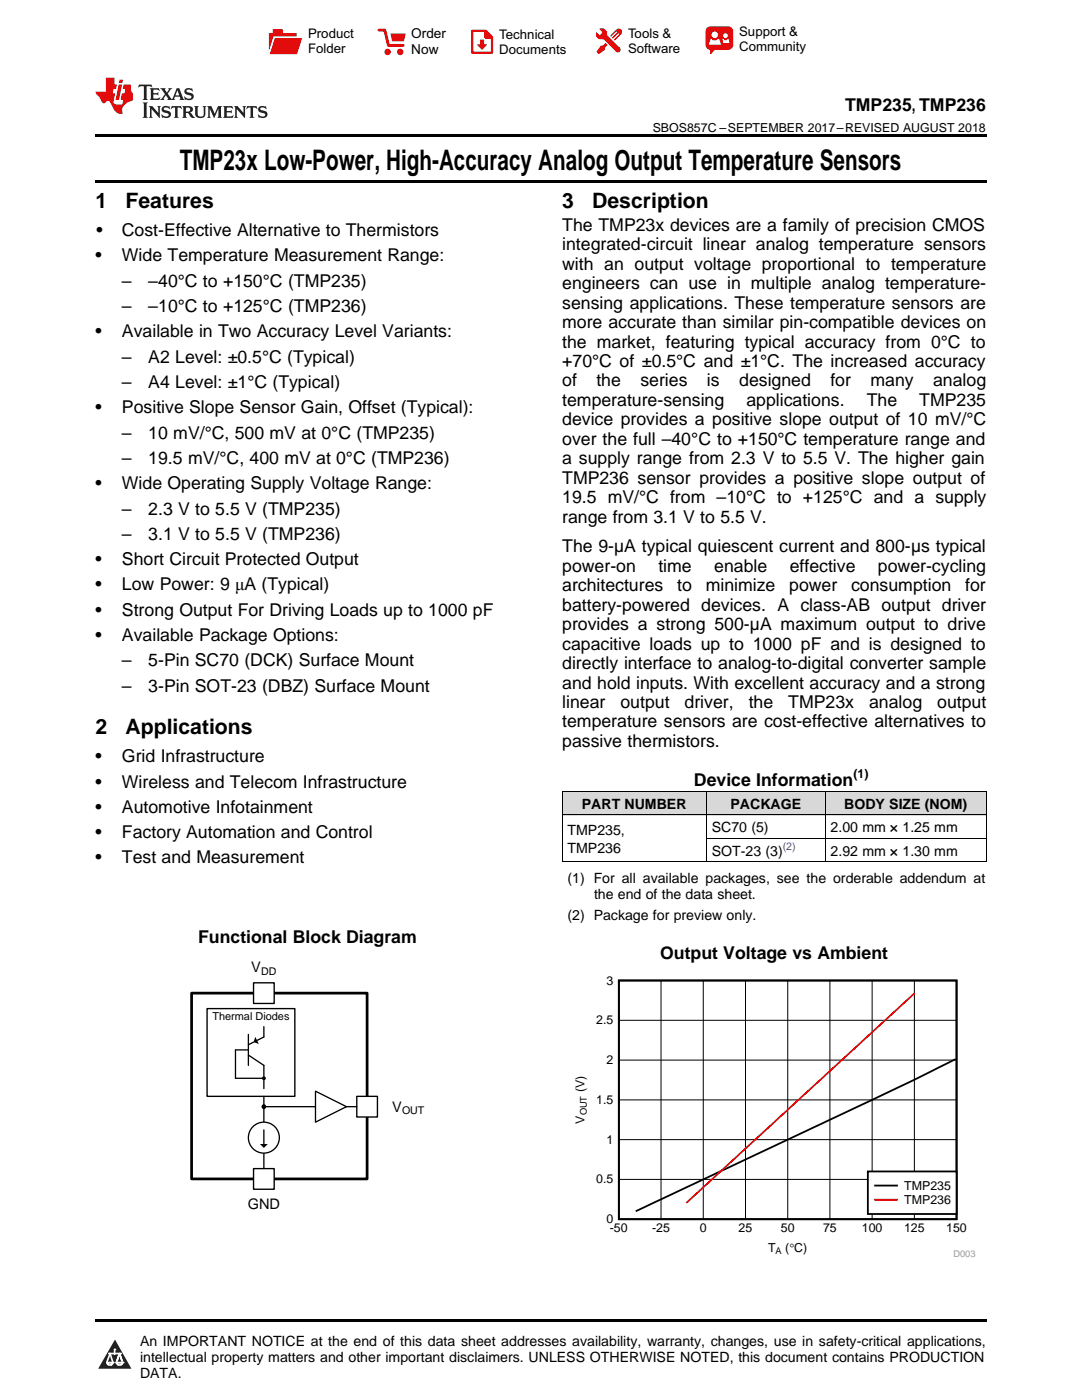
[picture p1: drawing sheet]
<svg xmlns="http://www.w3.org/2000/svg" width="216mm" height="279mm" viewBox="0 0 216 279" stroke-linecap="round" stroke-linejoin="round" font-family="sans-serif">
<defs><g id="words">
<text font-size="5.6" x="35.9" y="33.9">TMP23x Low-Power, High-Accuracy Analog Output Temperature Sensors</text>
<g font-size="4.2">
<text x="19" y="41.4">1</text>
<text x="25" y="41.4">Features</text>
<text x="112.2" y="41.4">3</text>
<text x="118.2" y="41.4">Description</text>
<text x="19" y="146.4">2</text>
<text x="25" y="146.4">Applications</text>
</g>
<g font-size="3.5">
<text x="168.6" y="22.2">TMP235, TMP236</text>
<text x="19.2" y="47.1">•</text>
<text x="24.3" y="47.1">Cost-Effective Alternative to Thermistors</text>
<text x="112.2" y="46.1">The TMP23x devices are a family of precision CMOS</text>
<text x="19" y="52.1">•</text>
<text x="24.3" y="52.1">Wide Temperature Measurement Range:</text>
<text x="112.2" y="50">integrated-circuit linear analog temperature sensors</text>
<text x="112.2" y="53.8">with an output voltage proportional to temperature</text>
<text x="24.3" y="57.2">–</text>
<text x="29.6" y="57.2">–40°C to +150°C (TMP235)</text>
<text x="112.2" y="57.7">engineers can use in multiple analog temperature-</text>
<text x="24.3" y="62.3">–</text>
<text x="29.6" y="62.3">–10°C to +125°C (TMP236)</text>
<text x="112.2" y="61.6">sensing applications. These temperature sensors are</text>
<text x="112.2" y="65.5">more accurate than similar pin-compatible devices on</text>
<text x="19" y="67.3">•</text>
<text x="24.3" y="67.3">Available in Two Accuracy Level Variants:</text>
<text x="112.2" y="69.4">the market, featuring typical accuracy from 0°C to</text>
<text x="24.3" y="72.4">–</text>
<text x="24.3" y="77.5">–</text>
<text x="29.6" y="72.4">A2 Level: ±0.5°C (Typical)</text>
<text x="29.6" y="77.5">A4 Level: ±1°C (Typical)</text>
<text x="112.2" y="73.2">+70°C of ±0.5°C and ±1°C. The increased accuracy</text>
<text x="112.2" y="77.1">of</text>
<text x="119" y="77.1">the</text>
<text x="127.8" y="77.1">series</text>
<text x="141.1" y="77.1">is</text>
<text x="147.5" y="77.1">designed</text>
<text x="165.7" y="77.1">for</text>
<text x="173.7" y="77.1">many</text>
<text x="186.2" y="77.1">analog</text>
<text x="19" y="82.5">•</text>
<text x="24.3" y="82.5">Positive Slope Sensor Gain, Offset (Typical):</text>
<text x="112.2" y="81">temperature-sensing</text>
<text x="148.9" y="81">applications.</text>
<text x="172.9" y="81">The</text>
<text x="183.4" y="81">TMP235</text>
<text x="24.3" y="87.6">–</text>
<text x="29.6" y="87.6">10 mV/°C, 500 mV at 0°C (TMP235)</text>
<text x="112.2" y="84.9">device provides a positive slope output of 10 mV/°C</text>
<text x="112.2" y="88.8">over the full –40°C to +150°C temperature range and</text>
<text x="24.3" y="92.6">–</text>
<text x="29.6" y="92.6">19.5 mV/°C, 400 mV at 0°C (TMP236)</text>
<text x="112.2" y="92.6">a supply range from 2.3 V to 5.5 V. The higher gain</text>
<text x="19" y="97.6">•</text>
<text x="24.3" y="97.6">Wide Operating Supply Voltage Range:</text>
<text x="112.2" y="96.5">TMP236 sensor provides a positive slope output of</text>
<text x="112.2" y="100.4">19.5 mV/°C from –10°C to +125°C and a supply</text>
<text x="24.3" y="102.7">–</text>
<text x="24.3" y="107.8">–</text>
<text x="29.6" y="102.7">2.3 V to 5.5 V (TMP235)</text>
<text x="29.6" y="107.8">3.1 V to 5.5 V (TMP236)</text>
<text x="112.2" y="104.3">range from 3.1 V to 5.5 V.</text>
<text x="19" y="112.8">•</text>
<text x="24.3" y="112.8">Short Circuit Protected Output</text>
<text x="112.2" y="110.2">The 9-µA typical quiescent current and 800-µs typical</text>
<text x="19" y="117.8">•</text>
<text x="24.3" y="117.8">Low Power: 9 μA (Typical)</text>
<text x="112.2" y="114.1">power-on</text>
<text x="112.2" y="118">architectures</text>
<text x="131.4" y="114.1">time</text>
<text x="135.1" y="118">to</text>
<text x="140.8" y="118">minimize</text>
<text x="142.5" y="114.1">enable</text>
<text x="157.5" y="118">power</text>
<text x="157.6" y="114.1">effective</text>
<text x="169.8" y="118">consumption</text>
<text x="175.2" y="114.1">power-cycling</text>
<text x="192.6" y="118">for</text>
<text x="19" y="122.8">•</text>
<text x="24.3" y="122.8">Strong Output For Driving Loads up to 1000 pF</text>
<text x="112.2" y="121.9">battery-powered devices. A class-AB output driver</text>
<text x="112.2" y="125.8">provides a strong 500-µA maximum output to drive</text>
<text x="19" y="127.8">•</text>
<text x="24.3" y="127.8">Available Package Options:</text>
<text x="112.2" y="129.6">capacitive loads up to 1000 pF and is designed to</text>
<text x="24.3" y="132.9">–</text>
<text x="29.6" y="132.9">5-Pin SC70 (DCK) Surface Mount</text>
<text x="112.2" y="133.5">directly interface to analog-to-digital converter sample</text>
<text x="112.2" y="137.4">and hold inputs. With excellent accuracy and a strong</text>
<text x="24.3" y="138">–</text>
<text x="29.6" y="138">3-Pin SOT-23 (DBZ) Surface Mount</text>
<text x="112.2" y="141.3">linear</text>
<text x="123.8" y="141.3">output</text>
<text x="136.6" y="141.3">driver,</text>
<text x="149.4" y="141.3">the</text>
<text x="157.3" y="141.3">TMP23x</text>
<text x="173.4" y="141.3">analog</text>
<text x="187" y="141.3">output</text>
<text x="112.2" y="145.2">temperature sensors are cost-effective alternatives to</text>
<text x="112.2" y="149">passive thermistors.</text>
<text x="19" y="152.2">•</text>
<text x="24.3" y="152.2">Grid Infrastructure</text>
<text x="19" y="157.2">•</text>
<text x="24.3" y="157.2">Wireless and Telecom Infrastructure</text>
<text x="138.5" y="156.8">Device Information</text>
<text x="19" y="162.2">•</text>
<text x="19" y="167.2">•</text>
<text x="24.3" y="162.2">Automotive Infotainment</text>
<text x="24.3" y="167.2">Factory Automation and Control</text>
<text x="19" y="172.2">•</text>
<text x="24.3" y="172.2">Test and Measurement</text>
<text x="39.5" y="188.2">Functional Block Diagram</text>
<text x="131.7" y="191.4">Output Voltage vs Ambient</text>
</g>
<g font-size="2.9">
<text x="50.1" y="194">V</text>
<text x="78.3" y="221.9">V</text>
<text x="49.4" y="241.3">GND</text>
</g>
<g font-size="2.8">
<text x="116.1" y="161.4">PART NUMBER</text>
<text x="145.8" y="161.4">PACKAGE</text>
<text x="168.5" y="161.4">BODY SIZE (NOM)</text>
<text x="113.2" y="166.6">TMP235,</text>
<text x="142" y="166.1">SC70 (5)</text>
<text x="165.7" y="166.1">2.00 mm × 1.25 mm</text>
<text x="113.2" y="170.2">TMP236</text>
<text x="142" y="170.7">SOT-23 (3)</text>
<text x="165.7" y="170.7">2.92 mm × 1.30 mm</text>
<text x="113.2" y="176.2">(1) For all available packages, see the orderable addendum at</text>
<text x="118.5" y="179.4">the end of the data sheet.</text>
<text x="113.2" y="183.7">(2) Package for preview only.</text>
<text x="27.9" y="268.6">An IMPORTANT NOTICE at the end of this data sheet addresses availability, warranty, changes, use in safety-critical applications,</text>
<text x="27.9" y="271.8">intellectual property matters and other important disclaimers. UNLESS OTHERWISE NOTED, this document contains PRODUCTION</text>
<text x="27.9" y="275">DATA.</text>
</g>
<g font-size="2.7">
<text x="82.1" y="7.7">Order</text>
<text x="82.1" y="10.7">Now</text>
</g>
<g font-size="2.6">
<text x="61.5" y="7.6">Product</text>
<text x="61.5" y="10.6">Folder</text>
<text x="99.6" y="7.8">Technical</text>
<text x="99.6" y="10.8">Documents</text>
<text x="125.3" y="7.6">Tools &amp;</text>
<text x="125.3" y="10.6">Software</text>
<text x="147.5" y="7.2">Support &amp;</text>
<text x="147.5" y="10.2">Community</text>
</g>
<g font-size="2.5">
<text x="130.2" y="26.3">SBOS857C –SEPTEMBER 2017–REVISED AUGUST 2018</text>
<text x="170.3" y="155.4">(1)</text>
<text x="121" y="196.5">3</text>
<text x="119" y="204.4">2.5</text>
<text x="121" y="212.4">2</text>
<text x="116.7" y="218" transform="rotate(-90 116.7 218)">(V)</text>
<text x="119" y="220.3">1.5</text>
<text x="116.7" y="224.3" transform="rotate(-90 116.7 224.3)">V</text>
<text x="121" y="228.2">1</text>
<text x="119" y="236.2">0.5</text>
<text x="180.4" y="237.5">TMP235</text>
<text x="121" y="244.1">0</text>
<text x="121.7" y="245.9">-50</text>
<text x="130.1" y="245.9">-25</text>
<text x="139.6" y="245.9">0</text>
<text x="147.4" y="245.9">25</text>
<text x="155.8" y="245.9">50</text>
<text x="164.2" y="245.9">75</text>
<text x="172" y="245.9">100</text>
<text x="180.4" y="245.9">125</text>
<text x="180.4" y="240.3">TMP236</text>
<text x="188.8" y="245.9">150</text>
<text x="153.2" y="249.8">T</text>
<text x="156.7" y="249.8">(qC)</text>
</g>
<text font-size="2.2" x="42.4" y="203.7">Thermal Diodes</text>
<text font-size="2.1" fill="#00f" x="156.2" y="169.6">(2)</text>
<g font-size="2.1">
<text x="52.1" y="194.5">DD</text>
<text x="80.2" y="222.3">OUT</text>
</g>
<text font-size="1.9" x="117.1" y="222.6" transform="rotate(-90 117.1 222.6)">OUT</text>
<text font-size="1.8" x="154.8" y="250.2">A</text>
<text font-size="1.8" fill="#999" x="190.2" y="250.9">D003</text>
</g></defs>
<g fill="#d8d8d8">
<path d="M112.2 158h28.8v4.7h-28.8z"/>
<path d="M141 158h23.7v4.7h-23.7z"/>
<path d="M164.7 158h32.1v4.7h-32.1z"/>
</g>
<path d="M22.9 267.3l3.3 5.9h-6.6z" fill="#231f20"/>
<path d="M21.3 271.9h1.2l-.3 .5h-.3a.53 .53 0 0 1-.6-.5z" fill-rule="evenodd" fill="#fff"/>
<path d="M21.3 271.9h1.2l-.3 .5h-.3a.53 .53 0 0 1-.6-.5z" fill="none" stroke="#231f20" stroke-width=".33"/>
<path d="M21.3 271.9l1.2 .1-.3 .4h-.5z" fill="none" stroke="#fff" stroke-width=".33"/>
<path d="M22.9 270.2h.1" fill="none" stroke="#fff" stroke-width=".33"/>
<path d="M22.9 269.3v.9z" fill="#fff"/>
<path d="M22.9 269.3v.9z" fill="none" stroke="#fff" stroke-width=".33"/>
<circle cx="22.9" cy="269.3" r=".16" fill="#fff"/>
<path d="M21.8 270.1h.1" fill="none" stroke="#fff" stroke-width=".33"/>
<path d="M21.8 270.1h2.2z" fill="#fff"/>
<path d="M21.8 270.1h2.2z" fill="none" stroke="#fff" stroke-width=".33"/>
<circle cx="24" cy="270.1" r=".16" fill="#fff"/>
<path d="M23.2 271.9h.1" fill="none" stroke="#fff" stroke-width=".33"/>
<path d="M23.8 270.1l-.6 1.8z" fill="#fff"/>
<path d="M23.8 270.1l-.6 1.8z" fill="none" stroke="#fff" stroke-width=".33"/>
<path d="M23.8 270.1l.7 1.8z" fill="#fff"/>
<path d="M23.8 270.1l.7 1.8z" fill="none" stroke="#fff" stroke-width=".33"/>
<path d="M24.4 271.9h.1" fill="none" stroke="#fff" stroke-width=".33"/>
<circle cx="21.3" cy="271.9" r=".16" fill="#fff"/>
<path d="M22 270.1l-.7 1.8z" fill="#fff"/>
<path d="M22 270.1l-.7 1.8z" fill="none" stroke="#fff" stroke-width=".33"/>
<path d="M22 270.1l.5 1.8z" fill="#fff"/>
<path d="M22 270.1l.5 1.8z" fill="none" stroke="#fff" stroke-width=".33"/>
<circle cx="22.5" cy="271.9" r=".16" fill="#fff"/>
<path d="M23.3 271.9h1.2a.63 .63 0 0 1-.6 .5 .63 .63 0 0 1-.6-.5z" fill-rule="evenodd" fill="#fff"/>
<path d="M23.3 271.9h1.2a.63 .63 0 0 1-.6 .5 .63 .63 0 0 1-.6-.5z" fill="none" stroke="#231f20" stroke-width=".33"/>
<path d="M23.3 271.9h1.2l-.4 .5h-.5z" fill="none" stroke="#fff" stroke-width=".33"/>
<path d="M23.2 271.9h.1" fill="none" stroke="#fff" stroke-width=".33"/>
<circle cx="24.5" cy="271.9" r=".16" fill="#fff"/>
<path d="M19 263.2h177.8v.5h-177.8z" fill="#000"/>
<path d="M114.3 194.7h80.3v56.2h-80.3z" fill-rule="evenodd" fill="#fff"/>
<path d="M123.5 195.7h67.4v47.6h-67.4zM190.7 211.4l-16.7 8.1-47.1 22.2" fill="none" stroke="#000" stroke-width=".36"/>
<g fill="none" stroke="#000" stroke-width=".2">
<path d="M123.5 195.7h67.4v47.6h-67.4zM131.9 195.7v47.6M140.3 195.7v47.6M148.8 195.7v47.6M157.2 195.7v47.6M165.6 195.7v47.6M174 195.7v47.6M182.5 195.7v47.6M123.5 219.5h67.4M123.5 211.6h67.4M123.5 203.6h67.4M123.5 235.4h67.4"/>
<path d="M123.5 227.4h67.4"/>
</g>
<path d="M182.5 198.3l-45.5 41.8" fill="none" stroke="#f00" stroke-width=".36"/>
<path d="M173.2 233.8h17.7v8.5h-17.7z" fill-rule="evenodd" fill="#fff"/>
<path d="M173.2 233.8h17.7v8.5h-17.7zM174.6 236.6h4.4" fill="none" stroke="#000" stroke-width=".36"/>
<path d="M174.6 239.4h4.4" fill="none" stroke="#f00" stroke-width=".36"/>
<path d="M38.2 198.2h35.1v37.1h-35.1z" fill="none" stroke="#000" stroke-width=".55"/>
<path d="M50.6 196.1h4.1v4.2h-4.1z" fill-rule="evenodd" fill="#fff"/>
<path d="M50.6 196.1h4.1v4.2h-4.1z" fill="none" stroke="#000" stroke-width=".27"/>
<path d="M71.2 218.8h4.1v4.1h-4.1z" fill-rule="evenodd" fill="#fff"/>
<path d="M71.2 218.8h4.1v4.1h-4.1z" fill="none" stroke="#000" stroke-width=".27"/>
<path d="M50.6 233.2h4.1v4.1h-4.1z" fill-rule="evenodd" fill="#fff"/>
<path d="M41.3 201.3h17.5v17.5h-17.5zM50.6 233.2h4.1v4.1h-4.1z" fill="none" stroke="#000" stroke-width=".27"/>
<g fill="none" stroke="#000" stroke-width=".26">
<path d="M49.6 210.6l3.1 2v4.7M49.6 206.4v6.2M49.6 209.5h-2.6v5.7h5.7M50.6 208l-1 .5M52.7 204.9v2.1l-1.5 .7M52.7 220.9h18.5"/>
<circle cx="52.7" cy="215.2" r=".26"/>
</g>
<g fill="#000">
<path d="M50.9 206.9l.7 1.4-1-.3z"/>
<circle cx="52.7" cy="215.2" r=".26"/>
</g>
<path d="M63 217.8l6.1 3.1-6.1 3.1z" fill="#fff"/>
<g fill="none" stroke="#000" stroke-width=".26">
<path d="M52.7 218.8v14.4M63 217.8l6.1 3.1-6.1 3.1z"/>
<circle cx="52.6" cy="220.9" r=".35"/>
</g>
<circle cx="52.6" cy="220.9" r=".35" fill="#000"/>
<circle cx="52.7" cy="227" r="3.1" fill="#fff"/>
<g fill="none" stroke="#000" stroke-width=".26">
<path d="M52.7 225.5v3"/>
<circle cx="52.7" cy="227" r="3.1"/>
</g>
<path d="M51.9 228.3h1.5l-.7 .8z" fill="#000"/>
<path d="M112.2 158h84.6M112.2 158v14M140.9 158v14M164.6 158v14M196.8 158v14M112.2 172h84.6M112.2 162.6h84.6M141 167.3h55.8" fill="none" stroke="#000" stroke-width=".2"/>
<path d="M19 35.9h177.8v.5h-177.8zM19 26.8h177.8v.6h-177.8zM112.2 172h.1zM164.6 172h.1zM196.7 172h.1z" fill="#000"/>
<path d="M27.7 16.9l-.1 .6 .6-.3h.5v.2v2.2l-.2 .4h1l-.2-.4v-2.2v-.2h.5l.6 .3-.2-.6zM29.9 17.6l.2 .4v1.6l-.2 .4h1.9l.1-.6a1.09 1.09 0 0 1-1.3 .1v-.6h.6l.4 .2v-.7l-.2 .2h-.8v-.6l.2-.1a1.01 1.01 0 0 1 1 .3l-.1-.6zM32 17.6l.9 1.2-1 1.2h.9l-.2-.3 .5-.7 .5 .7-.3 .3h1.7l-.2-.3 .1-.4h1l.1 .4-.2 .3h1l-.3-.4-.7-2h-.5l-1 2.2-.8-1.1 .9-1.1h-.9l.2 .2-.4 .7-.4-.7 .2-.2zM35.4 18l.4 1h-.8zM37 17.7a.66 .66 0 0 0-.2 .8 .66 .66 0 0 0 .6 .4l.7 .2 .1 .2a.8 .8 0 0 1-.7 .4 .8 .8 0 0 1-.7-.5l.1 .8 .2-.2a.94 .94 0 0 0 1.1 .1 .94 .94 0 0 0 .4-.9 1.48 1.48 0 0 0-1.3-.6v-.4a1.1 1.1 0 0 1 1.2 .2l-.2-.6-.2 .1-.5-.1zM28.5 20.4l.2 .4v2.3l-.2 .4h1l-.2-.4v-2.3l.2-.4zM29.7 21.2l.2 .4v1.5l-.2 .4h.8l-.3-.4 .1-1.3 1.6 1.8v-2l.2-.4h-.7l.2 .2v1.1l-1.2-1.3zM32.5 21.3a.66 .66 0 0 0-.2 .8 .66 .66 0 0 0 .6 .4l.6 .2 .2 .2a.8 .8 0 0 1-.8 .4 .8 .8 0 0 1-.7-.5l.2 .7 .2-.1a.94 .94 0 0 0 1 .1 .94 .94 0 0 0 .5-1 1.47 1.47 0 0 0-1.3-.6l-.1-.3a1.1 1.1 0 0 1 1.3 .2l-.2-.6-.2 .1-.5-.2zM34.3 21.2l-.2 .6a.64 .64 0 0 1 .8-.3v1.6l-.2 .4h1l-.3-.4 .1-1.6a.66 .66 0 0 1 .8 .3l-.2-.6zM36.3 21.2l.3 .4v1.5l-.3 .4h1l-.2-.2v-.7h.5l.1 .1a.8 .8 0 0 0 1.2 .7l-1-1a.62 .62 0 0 0 .6-.5 .62 .62 0 0 0-.6-.7zM37.1 21.5h.1a.48 .48 0 0 1 .6 0 .48 .48 0 0 1 .1 .6l-.2 .1-.6 .1zM38.7 21.2l.2 .2a2.29 2.29 0 0 0 .4 2 1.05 1.05 0 0 0 1.7-.7v-1.3l.2-.2h-.8l.2 .4v1.1a.61 .61 0 0 1-.6 .6 .61 .61 0 0 1-.6-.6v-1.1l.3-.4zM41.3 21.2l.3 .4v1.5l-.3 .4h.8l-.2-.4v-1.4l.8 1.9 .9-1.9v1.4l-.2 .4h.9l-.2-.4v-1.5l.2-.4h-.8l-.7 1.5-.6-1.5zM44.5 21.2l.2 .4v1.5l-.2 .4h1.9l.2-.6a1.1 1.1 0 0 1-1.4 .2v-.7h.6l.4 .2v-.6l-.2 .1-.8 .1v-.6l.2-.1a1.02 1.02 0 0 1 1.1 .2l-.2-.5zM46.7 21.2l.2 .4v1.5l-.2 .4h.8l-.3-.4 .1-1.3 1.6 1.8v-2l.2-.4h-.7l.2 .2v1.1l-1.2-1.3zM49.3 21.2l-.1 .6a.64 .64 0 0 1 .8-.3v1.6l-.3 .4h1l-.2-.4v-1.6a.66 .66 0 0 1 .8 .3l-.1-.6zM51.7 21.3a.66 .66 0 0 0-.2 .7 .66 .66 0 0 0 .7 .5l.6 .2 .1 .2a.8 .8 0 0 1-.7 .4 .8 .8 0 0 1-.7-.5l.1 .7 .2-.1a.94 .94 0 0 0 1.1 .1 .94 .94 0 0 0 .4-1 1.48 1.48 0 0 0-1.2-.6l-.1-.3a1.1 1.1 0 0 1 1.2 .2l-.2-.6-.1 .1-.6-.2z" fill="#231f20"/>
<path d="M21.1 15.5v2.8h-2v.4l.9 .9a.96 .96 0 0 0 1 1 .59 .59 0 0 1 .5-.4 .59 .59 0 0 1 .5 .3l.4 .8a1.61 1.61 0 0 0 2.1 1.3 1.63 1.63 0 0 1 1.1-2.2l.9-.3v-1.5a1.6 1.6 0 0 1-.4-1.7h-1.4l-.2 .9h.5l-.2 .8h-.5l-.2 1v.3h.5l-.2 .9h-.7a.74 .74 0 0 1-1-.6l.3-1.6h-.5l.2-.8h.5l.1-.9h-.4v-1.4zM23.7 16.9l-.7 3h.8l.6-3zM23.8 15.9l-.1 .7h.7l.2-.7z" fill="#ee1d23"/>
<g fill="#d60000">
<path d="M54.4 5.8h2v.8h2.8v4.2h-5.5v-4.2h.7z" fill-rule="evenodd"/>
<path d="M54.7 7.5h5.6l-1 3.3h-5.6z" fill-rule="evenodd"/>
</g>
<path d="M54.6 7.4h5.8l-.1 .1h-5.5l-1.1 3.3z" fill-rule="evenodd" fill="#fff"/>
<path d="M54.6 7.4h5.8l-.1 .1h-5.5l-1.1 3.3z" fill="none" stroke="#fff" stroke-width=".2"/>
<path d="M75.6 6h1.2l.7 3.1h3" fill="none" stroke="#d60000" stroke-width=".56"/>
<g fill="#d60000">
<path d="M77.9 6.7h3.1l-.4 1.5h-2.3z" fill-rule="evenodd"/>
<circle cx="77.3" cy="10.4" r=".64"/>
<circle cx="79.9" cy="10.4" r=".64"/>
</g>
<path d="M94.2 6.2h2.7l1.3 1.2v3.1h-4z" fill="none" stroke="#d60000" stroke-width=".44"/>
<g fill="#d60000">
<path d="M95.8 7.9h.8v1h.6l-1 1.1-1-1v-.1h.6z" fill-rule="evenodd"/>
<path d="M96.6 6.2h.3l1.3 1.2v.4h-1.3l-.3-.4z" fill-rule="evenodd"/>
<path d="M119.6 5.7h.9l.6 .6 .1 .7 2.5 2.5-.8 .8-2.3-2.3-1.1-.2-.6-.6v-.8l.7 .6 .5-.4v-.2l-.4-.5z" fill-rule="evenodd"/>
<path d="M119.9 9.1h.4l.5-.5 .4 .4-.5 .5v.4l-1.2 .9-.5-.5z" fill-rule="evenodd"/>
<path d="M123 5.9a.67 .67 0 0 1 .9 0 .67 .67 0 0 1 0 .9z" fill-rule="evenodd"/>
<path d="M123 5.9l.9 .9-1.2 1.2h-.2l.1-.2 .9-.9 .1-.2h-.3l-.9 1h-.2v-.2l.9-1 .1-.2h-.3l-.9 1h-.2v-.2z" fill-rule="evenodd"/>
<circle cx="123.3" cy="9.9" r=".54"/>
</g>
<path d="M121.1 6.3l-.1 .7" fill="none" stroke="#d60000" stroke-width=".2"/>
<g fill="#d60000">
<path d="M141.1 5.5l.6-.2h3.6a.95 .95 0 0 1 1 .9v2.8a.95 .95 0 0 1-1 .9h-3.6a.95 .95 0 0 1-.9-.9v-2.8z" fill-rule="evenodd"/>
<path d="M141.7 9.9h.9l-.7 .9h-.2z" fill-rule="evenodd"/>
</g>
<g fill="#fff">
<path d="M144.3 8.6h1.3z"/>
<path d="M141.8 7.8h.3l.1 .2h.8l.2-.2h.3l.4 1.1h-2.5z" fill-rule="evenodd"/>
<path d="M144.2 7.8h.2l.2 .2h.4l.2-.2h.2l.2 .8h-1.3z" fill-rule="evenodd"/>
<circle cx="142.6" cy="6.9" r=".65"/>
<circle cx="144.8" cy="7.1" r=".48"/>
</g>
<use href="#words"/>
</svg>
